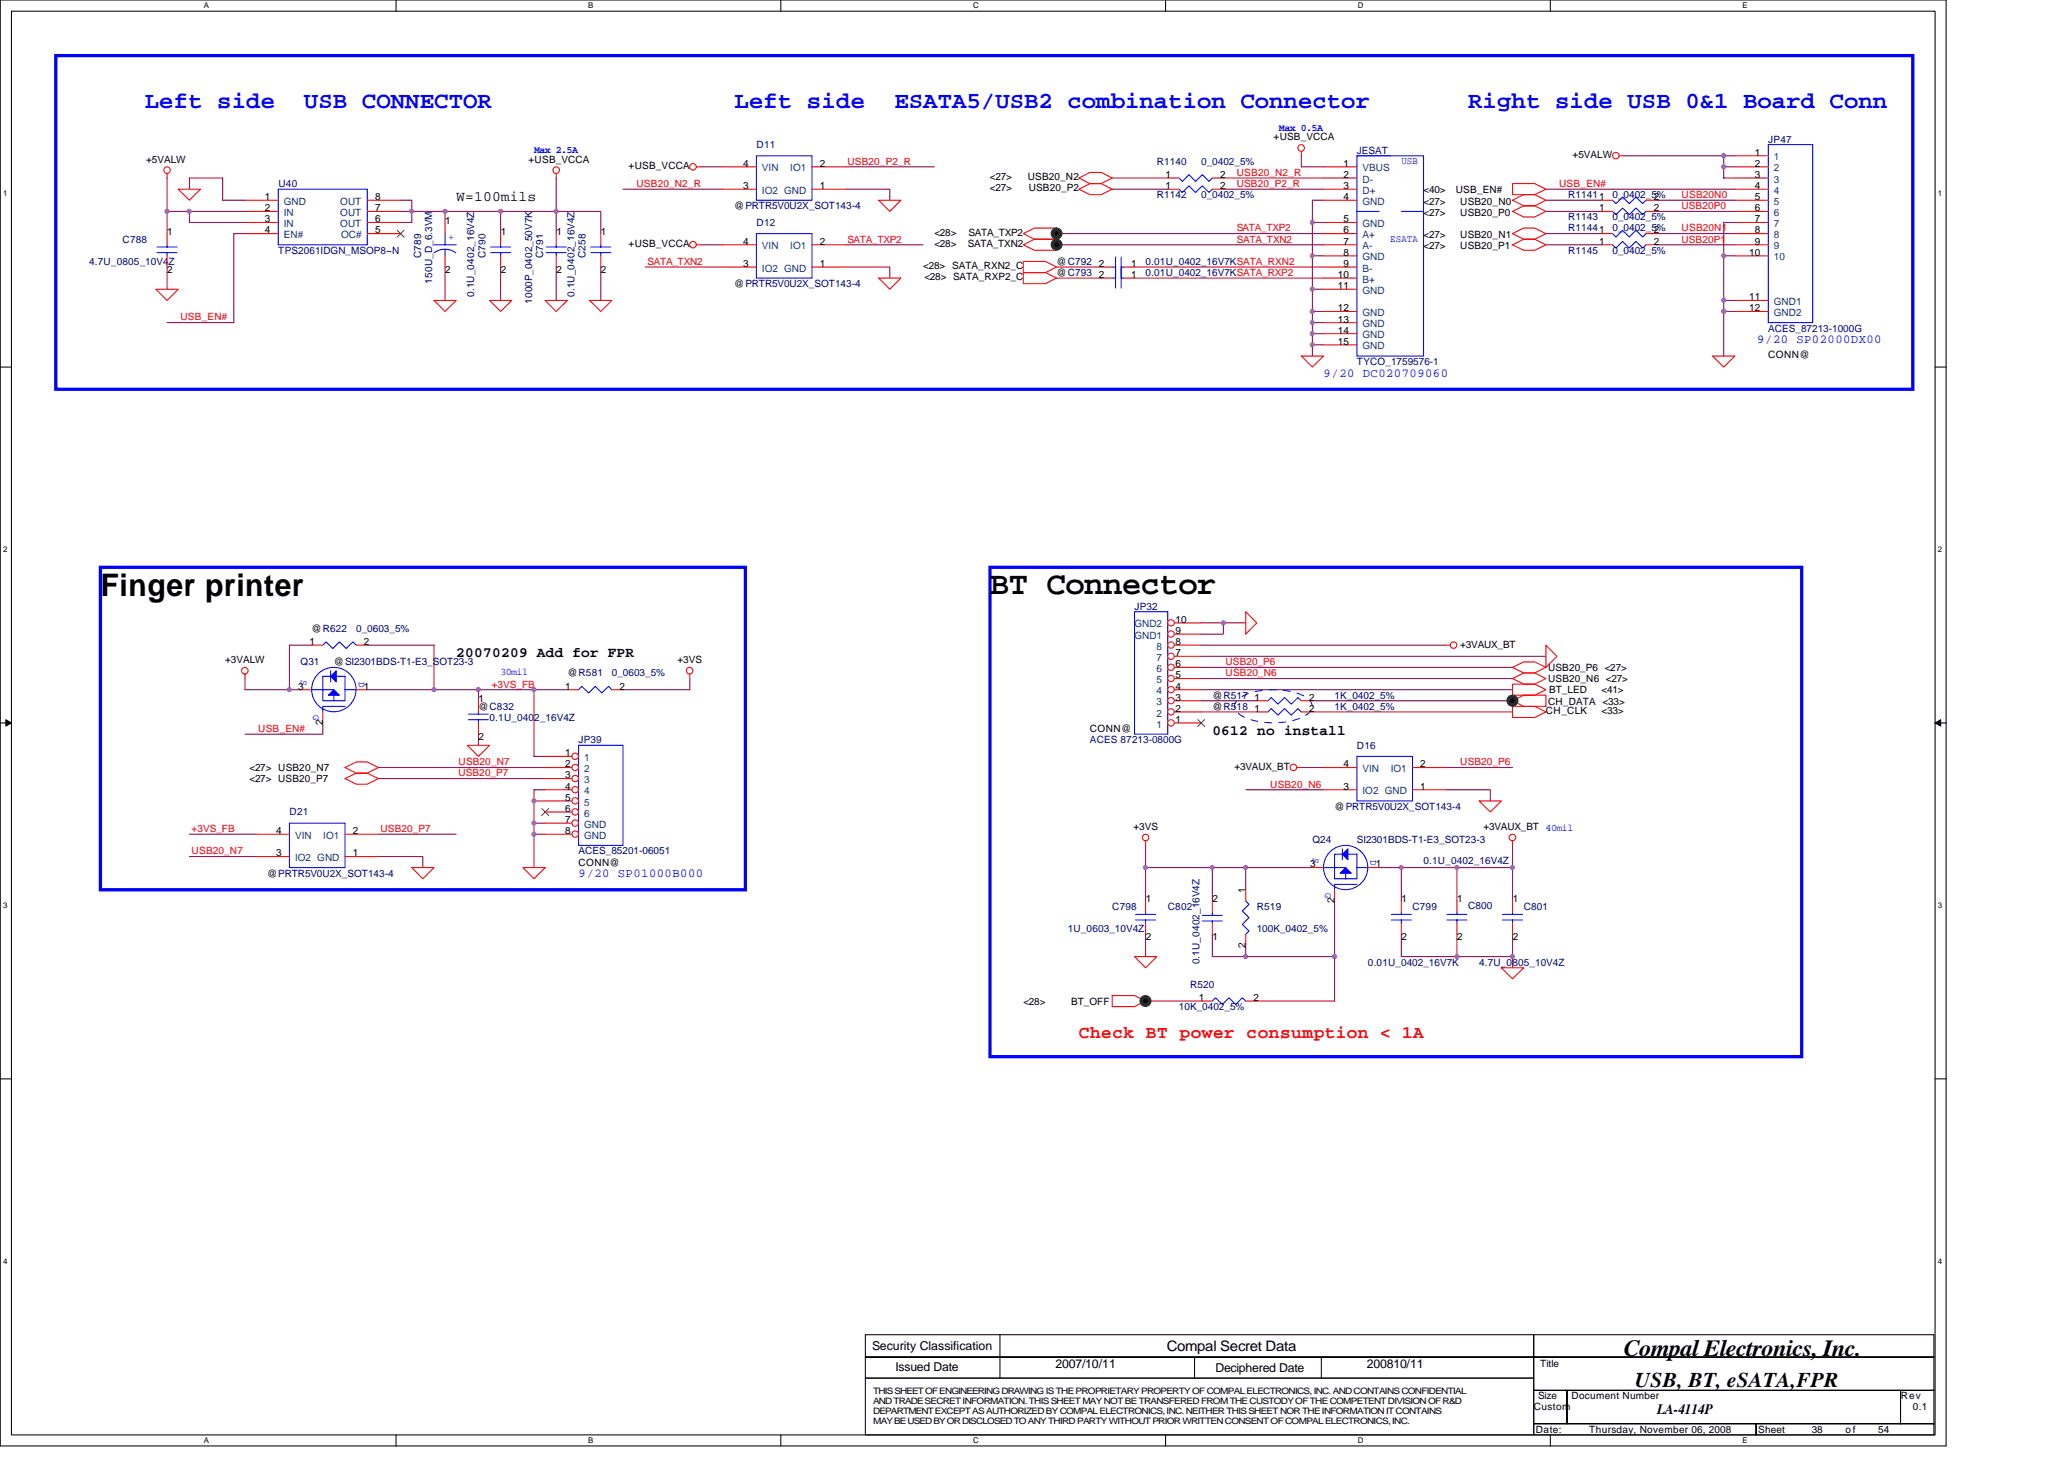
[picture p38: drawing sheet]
<svg xmlns="http://www.w3.org/2000/svg" width="297mm" height="210mm" viewBox="0 0 297 210" stroke-linecap="round" stroke-linejoin="round" font-family="sans-serif">
<defs><g id="words">
<text font-size="4.6" x="142.5" y="85.5">BT Connector</text>
<text font-size="4.5" x="14.5" y="85.8">Finger printer</text>
<g font-size="3.3" fill="#00f">
<text x="20.8" y="15.6">Left side</text>
<text x="43.7" y="15.6">USB CONNECTOR</text>
<text x="105.7" y="15.6">Left side</text>
<text x="128.7" y="15.6">ESATA5/USB2 combination Connector</text>
<text x="211.3" y="15.6">Right side USB 0&amp;1 Board Conn</text>
</g>
<text font-size="3.3" x="233.7" y="195.1">Compal Electronics, Inc.</text>
<text font-size="3" x="235.3" y="199.6">USB, BT, eSATA,FPR</text>
<text font-size="2.5" fill="#f00" x="155.3" y="149.4">Check BT power consumption &lt; 1A</text>
<g font-size="2.1">
<text x="65.7" y="28.9">W=100mils</text>
<text x="65.7" y="94.6">20070209 Add for FPR</text>
<text x="174.5" y="105.7">0612 no install</text>
<text x="167.9" y="194.4">Compal Secret Data</text>
<text x="238.5" y="203.5">LA-4114P</text>
</g>
<g font-size="1.8" fill="#00f">
<text x="252.9" y="49.4">9/20 SP02000DX00</text>
<text x="190.5" y="54.2">9/20 DC020709060</text>
<text x="83.3" y="126.2">9/20 SP01000B000</text>
</g>
<g font-size="1.8">
<text x="125.5" y="194.2">Security Classification</text>
<text x="128.9" y="197.3">Issued Date</text>
<text x="151.9" y="196.8">2007/10/11</text>
<text x="174.9" y="197.4">Deciphered Date</text>
<text x="196.7" y="196.8">200810/11</text>
</g>
<g font-size="1.4">
<text x="21" y="23.4">+5VALW</text>
<text x="76" y="23.4">+USB_VCCA</text>
<text x="106.9" y="24">4</text>
<text x="118" y="24">2</text>
<text x="183.3" y="20.2">+USB_VCCA</text>
<text x="193.4" y="24">1</text>
<text x="226.3" y="22.7">+5VALW</text>
<text x="252.6" y="22.4">1</text>
<text x="252.6" y="24">2</text>
<text x="38.1" y="28.8">1</text>
<text x="54" y="28.8">8</text>
<text x="90.5" y="24.3">+USB_VCCA</text>
<text x="106.9" y="27.2">3</text>
<text x="118" y="27.2">1</text>
<text x="142.5" y="27.5">&lt;27&gt;</text>
<text x="142.5" y="26">&lt;27&gt;</text>
<text x="147.9" y="26">USB20_N2</text>
<text x="148.1" y="27.5">USB20_P2</text>
<text x="167.7" y="27.2">1</text>
<text x="167.7" y="25.6">1</text>
<text x="175.6" y="27.2">2</text>
<text x="175.6" y="25.6">2</text>
<text x="193.4" y="25.6">2</text>
<text x="193.4" y="27.2">3</text>
<text x="193.4" y="28.8">4</text>
<text x="204.9" y="29.5">&lt;27&gt;</text>
<text x="204.9" y="27.7">&lt;40&gt;</text>
<text x="209.5" y="27.7">USB_EN#</text>
<text x="210.2" y="29.5">USB20_N0</text>
<text x="238" y="28.8">2</text>
<text x="252.6" y="25.6">3</text>
<text x="252.6" y="27.2">4</text>
<text x="252.6" y="28.8">5</text>
<text x="24.1" y="33.8">1</text>
<text x="38.1" y="30.4">2</text>
<text x="38.1" y="32">3</text>
<text x="38.1" y="33.6">4</text>
<text x="54" y="33.6">5</text>
<text x="54" y="32">6</text>
<text x="54" y="30.4">7</text>
<text x="64.1" y="32.2">1</text>
<text x="72.1" y="33.8">1</text>
<text x="80.1" y="33.8">1</text>
<text x="86.5" y="33.8">1</text>
<text x="90.5" y="35.5">+USB_VCCA</text>
<text x="105.7" y="30.1">@PRTR5V0U2X_SOT143-4</text>
<text x="106.9" y="35.2">4</text>
<text x="118" y="35.2">2</text>
<text x="134.5" y="34">&lt;28&gt;</text>
<text x="134.5" y="35.5">&lt;28&gt;</text>
<text x="139.3" y="35.5">SATA_TXN2</text>
<text x="139.4" y="34">SATA_TXP2</text>
<text x="193.4" y="32">5</text>
<text x="193.4" y="33.6">6</text>
<text x="193.4" y="35.2">7</text>
<text x="204.9" y="34.3">&lt;27&gt;</text>
<text x="204.9" y="35.9">&lt;27&gt;</text>
<text x="204.9" y="31.1">&lt;27&gt;</text>
<text x="210.2" y="34.3">USB20_N1</text>
<text x="210.2" y="35.9">USB20_P1</text>
<text x="210.2" y="31.1">USB20_P0</text>
<text x="230.1" y="30.4">1</text>
<text x="230.1" y="35.2">1</text>
<text x="238" y="30.4">2</text>
<text x="238" y="33.6">2</text>
<text x="238" y="35.2">2</text>
<text x="252.6" y="30.4">6</text>
<text x="252.6" y="32">7</text>
<text x="252.6" y="33.6">8</text>
<text x="252.6" y="35.2">9</text>
<text x="24.1" y="39.2">2</text>
<text x="64.1" y="39.2">2</text>
<text x="72.1" y="39.2">2</text>
<text x="80.1" y="39.2">2</text>
<text x="86.5" y="39.2">2</text>
<text x="105.7" y="41.3">@PRTR5V0U2X_SOT143-4</text>
<text x="106.9" y="38.4">3</text>
<text x="118" y="38.4">1</text>
<text x="132.9" y="38.7">&lt;28&gt; SATA_RXN2_C</text>
<text x="133" y="40.3">&lt;28&gt; SATA_RXP2_C</text>
<text x="152.1" y="38.1">@C792</text>
<text x="152.1" y="39.7">@C793</text>
<text x="158.1" y="38.4">2</text>
<text x="158.1" y="40">2</text>
<text x="162.8" y="38.4">1</text>
<text x="162.8" y="40">1</text>
<text x="192.5" y="40">10</text>
<text x="192.5" y="41.6">11</text>
<text x="193.4" y="36.8">8</text>
<text x="193.4" y="38.4">9</text>
<text x="251.8" y="36.8">10</text>
<text x="192.5" y="44.8">12</text>
<text x="192.5" y="46.4">13</text>
<text x="192.5" y="48">14</text>
<text x="251.8" y="43.2">11</text>
<text x="251.8" y="44.8">12</text>
<text x="192.5" y="49.6">15</text>
<text x="254.5" y="51.5">CONN@</text>
<text x="169.2" y="89.6">10</text>
<text x="32.4" y="95.4">+3VALW</text>
<text x="44.5" y="92.8">1</text>
<text x="44.8" y="90.9">@R622</text>
<text x="48" y="95.7">@SI2301BDS-T1-E3_SOT23-3</text>
<text x="52.4" y="92.8">2</text>
<text x="97.5" y="95.4">+3VS</text>
<text x="169.2" y="96">6</text>
<text x="169.2" y="94.4">7</text>
<text x="169.2" y="92.8">8</text>
<text x="169.2" y="91.2">9</text>
<text x="210.2" y="93.2">+3VAUX_BT</text>
<text x="42.9" y="99.2">3</text>
<text x="52.4" y="99.2">1</text>
<text x="68.9" y="101">1</text>
<text x="81.3" y="99.2">1</text>
<text x="81.7" y="97.3">@R581</text>
<text x="89.2" y="99.2">2</text>
<text x="169.2" y="100.8">3</text>
<text x="169.2" y="99.2">4</text>
<text x="169.2" y="97.6">5</text>
<text x="174.5" y="100.5">@R517</text>
<text x="180.5" y="100.8">1</text>
<text x="188.4" y="100.8">2</text>
<text x="222.8" y="101.5">CH_DATA &lt;33&gt;</text>
<text x="222.8" y="98.1">USB20_N6 &lt;27&gt;</text>
<text x="222.8" y="96.5">USB20_P6 &lt;27&gt;</text>
<text x="222.9" y="99.7">BT_LED</text>
<text x="230.5" y="99.7">&lt;41&gt;</text>
<text x="46.4" y="104.4" transform="rotate(-90 46.4 104.4)">2</text>
<text x="68.9" y="102.1">@C832</text>
<text x="68.9" y="106.4">2</text>
<text x="156.9" y="105.3">CONN@</text>
<text x="169.2" y="104">1</text>
<text x="169.2" y="102.4">2</text>
<text x="174.5" y="102.1">@R518</text>
<text x="180.5" y="102.4">1</text>
<text x="188.4" y="102.4">2</text>
<text x="222.5" y="102.7">CH_CLK</text>
<text x="230.5" y="102.7">&lt;33&gt;</text>
<text x="35.9" y="112.5">&lt;27&gt; USB20_P7</text>
<text x="35.9" y="110.9">&lt;27&gt; USB20_N7</text>
<text x="81.3" y="108.8">1</text>
<text x="81.3" y="110.4">2</text>
<text x="81.3" y="112">3</text>
<text x="81.3" y="113.6">4</text>
<text x="177.7" y="110.7">+3VAUX_BT</text>
<text x="193.4" y="113.6">3</text>
<text x="193.4" y="110.4">4</text>
<text x="204.4" y="110.4">2</text>
<text x="204.4" y="113.6">1</text>
<text x="39.7" y="120">4</text>
<text x="50.8" y="120">2</text>
<text x="81.3" y="118.4">7</text>
<text x="81.3" y="120">8</text>
<text x="81.3" y="115.2">5</text>
<text x="81.3" y="116.8">6</text>
<text x="163.1" y="119.4">+3VS</text>
<text x="192.1" y="116.5">@PRTR5V0U2X_SOT143-4</text>
<text x="213.5" y="119.4">+3VAUX_BT 40mil</text>
<text x="39.7" y="123.2">3</text>
<text x="50.8" y="123.2">1</text>
<text x="83.3" y="124.5">CONN@</text>
<text x="188.5" y="124.8">3</text>
<text x="198" y="124.8">1</text>
<text x="38.5" y="126.1">@PRTR5V0U2X_SOT143-4</text>
<text x="164.9" y="129.8">1</text>
<text x="174.5" y="129.8">2</text>
<text x="179.3" y="128.5" transform="rotate(-90 179.3 128.5)">1</text>
<text x="192" y="129.9" transform="rotate(-90 192 129.9)">2</text>
<text x="201.7" y="129.8">1</text>
<text x="209.7" y="129.8">1</text>
<text x="217.7" y="129.8">1</text>
<text x="164.9" y="135.2">2</text>
<text x="174.5" y="135.2">1</text>
<text x="179.3" y="136.4" transform="rotate(-90 179.3 136.4)">2</text>
<text x="201.7" y="135.2">2</text>
<text x="209.7" y="135.2">2</text>
<text x="217.7" y="135.2">2</text>
<text x="172.5" y="144">1</text>
<text x="180.4" y="144">2</text>
<text x="147.3" y="144.5">&lt;28&gt;</text>
<text x="154.2" y="144.5">BT_OFF</text>
<text x="221.7" y="196.7">Title</text>
<text x="220.7" y="202.9">Custom</text>
<text x="221.4" y="201.3">Size</text>
<text x="226.2" y="201.3">Document Number</text>
<text x="273.6" y="201.3">Rev</text>
<text x="275.3" y="202.9">0.1</text>
<text x="221" y="206.1">Date:</text>
<text x="228.7" y="206.1">Thursday, November 06, 2008</text>
<text x="253" y="206.1">Sheet</text>
<text x="260.7" y="206.1">38</text>
<text x="265.6" y="206.1">of</text>
<text x="270.3" y="206.1">54</text>
</g>
<g font-size="1.4" fill="#00f">
<text x="76.9" y="22">Max 2.5A</text>
<text x="184.1" y="18.8">Max 0.5A</text>
<text x="201.7" y="23.6">USB</text>
<text x="64.5" y="34.6">+</text>
<text x="200.1" y="34.8">ESATA</text>
<text x="43.3" y="97.8" transform="rotate(90 43.3 97.8)">S</text>
<text x="51.6" y="98.1" transform="rotate(90 51.6 98.1)">D</text>
<text x="72" y="97.2">30mil</text>
<text x="45.1" y="102.9" transform="rotate(90 45.1 102.9)">G</text>
<text x="188.9" y="123.4" transform="rotate(90 188.9 123.4)">S</text>
<text x="197.2" y="123.7" transform="rotate(90 197.2 123.7)">D</text>
<text x="190.7" y="128.5" transform="rotate(90 190.7 128.5)">G</text>
</g>
<g font-size="1.4" fill="#000080">
<text x="108.9" y="21.3">D11</text>
<text x="166.5" y="23.7">R1140</text>
<text x="172.9" y="23.7">0_0402_5%</text>
<text x="195.3" y="22.1">JESAT</text>
<text x="254.5" y="20.5">JP47</text>
<text x="40.1" y="26.9">U40</text>
<text x="166.5" y="28.5">R1142</text>
<text x="172.9" y="28.5">0_0402_5%</text>
<text x="225.7" y="28.5">R11411</text>
<text x="232.1" y="28.5">0_0402_5%</text>
<text x="17.6" y="34.9">C788</text>
<text x="108.9" y="32.5">D12</text>
<text x="225.7" y="31.7">R1143</text>
<text x="225.7" y="33.3">R11441</text>
<text x="232.1" y="31.7">0_0402_5%</text>
<text x="232.1" y="33.3">0_0402_5%</text>
<text x="12.8" y="38.1">4.7U_0805_10V4Z</text>
<text x="40" y="36.5">TPS2061IDGN_MSOP8~N</text>
<text x="60.6" y="37.1" transform="rotate(-90 60.6 37.1)">C789</text>
<text x="62.2" y="40.8" transform="rotate(-90 62.2 40.8)">150U_D_6.3VM</text>
<text x="69.9" y="37.1" transform="rotate(-90 69.9 37.1)">C790</text>
<text x="78.2" y="37.1" transform="rotate(-90 78.2 37.1)">C791</text>
<text x="84.3" y="37.1" transform="rotate(-90 84.3 37.1)">C258</text>
<text x="164.9" y="38.1">0.01U_0402_16V7KSATA_RXN2</text>
<text x="164.9" y="39.7">0.01U_0402_16V7KSATA_RXP2</text>
<text x="225.7" y="36.5">R1145</text>
<text x="232.1" y="36.5">0_0402_5%</text>
<text x="68.3" y="42.7" transform="rotate(-90 68.3 42.7)">0.1U_0402_16V4Z</text>
<text x="76.6" y="43.7" transform="rotate(-90 76.6 43.7)">1000P_0402_50V7K</text>
<text x="82.7" y="42.7" transform="rotate(-90 82.7 42.7)">0.1U_0402_16V4Z</text>
<text x="254.5" y="47.7">ACES_87213-1000G</text>
<text x="195.3" y="52.5">TYCO_1759576-1</text>
<text x="163.3" y="87.7">JP32</text>
<text x="43.3" y="95.7">Q31</text>
<text x="51.3" y="90.9">0_0603_5%</text>
<text x="88" y="97.3">0_0603_5%</text>
<text x="192.1" y="100.5">1K_0402_5%</text>
<text x="70.5" y="103.7">0.1U_0402_16V4Z</text>
<text x="83.3" y="106.9">JP39</text>
<text x="156.9" y="106.9">ACES 87213-0800G</text>
<text x="192.1" y="102.1">1K_0402_5%</text>
<text x="195.3" y="107.7">D16</text>
<text x="41.7" y="117.3">D21</text>
<text x="83.3" y="122.9">ACES_85201-06051</text>
<text x="188.9" y="121.3">Q24</text>
<text x="195.3" y="121.3">SI2301BDS-T1-E3_SOT23-3</text>
<text x="204.9" y="124.4">0.1U_0402_16V4Z</text>
<text x="160.1" y="130.9">C798</text>
<text x="168.1" y="130.9">C802</text>
<text x="180.9" y="130.9">R519</text>
<text x="203.3" y="130.9">C799</text>
<text x="211.3" y="130.7">C800</text>
<text x="219.3" y="130.9">C801</text>
<text x="153.7" y="134.1">1U_0603_10V4Z</text>
<text x="180.9" y="134.1">100K_0402_5%</text>
<text x="171.3" y="142.1">R520</text>
<text x="172.6" y="138.7" transform="rotate(-90 172.6 138.7)">0.1U_0402_16V4Z</text>
<text x="196.9" y="138.9">0.01U_0402_16V7K</text>
<text x="212.9" y="138.9">4.7U_0805_10V4Z</text>
<text x="169.7" y="145.3">10K_0402_5%</text>
</g>
<g font-size="1.4" fill="#f00">
<text x="122" y="23.7">USB20_P2_R</text>
<text x="91.6" y="26.9">USB20_N2_R</text>
<text x="178" y="26.9">USB20_P2_R</text>
<text x="178" y="25.3">USB20_N2_R</text>
<text x="224.4" y="26.9">USB_EN#</text>
<text x="242" y="28.5">USB20N0</text>
<text x="122" y="34.9">SATA_TXP2</text>
<text x="178" y="34.9">SATA_TXN2</text>
<text x="178" y="33.3">SATA_TXP2</text>
<text x="242" y="33.3">USB20N1</text>
<text x="242" y="34.9">USB20P1</text>
<text x="242" y="30.1">USB20P0</text>
<text x="93.2" y="38.1">SATA_TXN2</text>
<text x="26" y="46.1">USB_EN#</text>
<text x="176.4" y="95.7">USB20_P6</text>
<text x="70.8" y="98.9">+3VS_FB</text>
<text x="176.4" y="97.3">USB20_N6</text>
<text x="37.2" y="105.3">USB_EN#</text>
<text x="66" y="110.1">USB20_N7</text>
<text x="66" y="111.7">USB20_P7</text>
<text x="182.8" y="113.3">USB20_N6</text>
<text x="210.2" y="110.1">USB20_P6</text>
<text x="27.6" y="119.7">+3VS_FB</text>
<text x="54.8" y="119.7">USB20_P7</text>
<text x="27.6" y="122.9">USB20_N7</text>
</g>
<g font-size="1.4" fill="#004080">
<text x="255.3" y="23.1">1</text>
<text x="40.8" y="29.5">GND</text>
<text x="49" y="29.5">OUT</text>
<text x="109.7" y="27.9">IO2 GND</text>
<text x="109.7" y="24.7">VIN</text>
<text x="113.7" y="24.7">IO1</text>
<text x="196.1" y="24.7">VBUS</text>
<text x="196.1" y="26.3">D-</text>
<text x="196.1" y="27.9">D+</text>
<text x="196.1" y="29.5">GND</text>
<text x="255.3" y="24.7">2</text>
<text x="255.3" y="26.3">3</text>
<text x="255.3" y="27.9">4</text>
<text x="255.3" y="29.5">5</text>
<text x="40.8" y="31.1">IN</text>
<text x="40.8" y="32.7">IN</text>
<text x="40.8" y="34.3">EN#</text>
<text x="49" y="32.7">OUT</text>
<text x="49" y="31.1">OUT</text>
<text x="49.1" y="34.3">OC#</text>
<text x="109.7" y="35.9">VIN</text>
<text x="113.7" y="35.9">IO1</text>
<text x="196.1" y="32.7">GND</text>
<text x="196.1" y="34.3">A+</text>
<text x="196.1" y="35.9">A-</text>
<text x="255.3" y="31.1">6</text>
<text x="255.3" y="32.7">7</text>
<text x="255.3" y="34.3">8</text>
<text x="255.3" y="35.9">9</text>
<text x="109.7" y="39.1">IO2 GND</text>
<text x="196.1" y="37.5">GND</text>
<text x="196.1" y="39.1">B-</text>
<text x="196.1" y="40.7">B+</text>
<text x="255.3" y="37.5">10</text>
<text x="196.1" y="42.3">GND</text>
<text x="196.1" y="45.5">GND</text>
<text x="196.1" y="47.1">GND</text>
<text x="255.3" y="43.9">GND1</text>
<text x="255.3" y="45.5">GND2</text>
<text x="196.1" y="48.7">GND</text>
<text x="196.1" y="50.3">GND</text>
<text x="163.3" y="91.9">GND1</text>
<text x="163.3" y="90.3">GND2</text>
<text x="166.5" y="95.1">7</text>
<text x="166.5" y="93.5">8</text>
<text x="166.5" y="101.5">3</text>
<text x="166.5" y="99.9">4</text>
<text x="166.5" y="98.3">5</text>
<text x="166.5" y="96.7">6</text>
<text x="166.5" y="104.7">1</text>
<text x="166.5" y="103.1">2</text>
<text x="84.1" y="109.5">1</text>
<text x="84.1" y="111.1">2</text>
<text x="84.1" y="112.7">3</text>
<text x="196.1" y="111.1">VIN</text>
<text x="200.1" y="111.1">IO1</text>
<text x="84.1" y="119.1">GND</text>
<text x="84.1" y="114.3">4</text>
<text x="84.1" y="115.9">5</text>
<text x="84.1" y="117.5">6</text>
<text x="196.1" y="114.3">IO2 GND</text>
<text x="42.5" y="123.9">IO2 GND</text>
<text x="42.5" y="120.7">VIN</text>
<text x="46.5" y="120.7">IO1</text>
<text x="84.1" y="120.7">GND</text>
</g>
<g font-size="1.3">
<text x="125.7" y="200.5">THIS SHEET OF ENGINEERING DRAWING IS THE PROPRIETARY PROPERTY OF COMPAL ELECTRONICS, INC. AND CONTAINS CONFIDENTIAL</text>
<text x="125.7" y="202">AND TRADE SECRET INFORMATION. THIS SHEET MAY NOT BE TRANSFERED FROM THE CUSTODY OF THE COMPETENT DIVISION OF R&amp;D</text>
<text x="125.7" y="203.5">DEPARTMENT EXCEPT AS AUTHORIZED BY COMPAL ELECTRONICS, INC. NEITHER THIS SHEET NOR THE INFORMATION IT CONTAINS</text>
<text x="125.7" y="204.9">MAY BE USED BY OR DISCLOSED TO ANY THIRD PARTY WITHOUT PRIOR WRITTEN CONSENT OF COMPAL ELECTRONICS, INC.</text>
</g>
<g font-size="1.1">
<text x="29.3" y="1.2">A</text>
<text x="84.7" y="1.2">B</text>
<text x="140" y="1.2">C</text>
<text x="195.4" y="1.2">D</text>
<text x="250.8" y="1.2">E</text>
<text x=".4" y="28.2">1</text>
<text x="278.9" y="28.2">1</text>
<text x=".4" y="79.4">2</text>
<text x="278.9" y="79.4">2</text>
<text x=".4" y="130.6">3</text>
<text x="278.9" y="130.6">3</text>
<text x=".4" y="181.8">4</text>
<text x="278.9" y="181.8">4</text>
<text x="29.3" y="207.6">A</text>
<text x="84.7" y="207.6">B</text>
<text x="140" y="207.6">C</text>
<text x="195.4" y="207.6">D</text>
<text x="250.8" y="207.6">E</text>
</g>
</g></defs>
<path d="M0 0h280.1v208h-280.1zM1.6 1.6h276.9v204.8h-276.9z" fill="none" stroke="#000" stroke-width=".15"/>
<g fill="#fff">
<path d="M29.3 .2h.8v1.2h-.8z"/>
<path d="M29.3 206.6h.8v1.3h-.8z"/>
</g>
<path d="M57 0v1.6M57 206.4v1.6" fill="none" stroke="#000" stroke-width=".15"/>
<g fill="#fff">
<path d="M84.7 .2h.7v1.2h-.7z"/>
<path d="M84.7 206.6h.7v1.3h-.7z"/>
</g>
<path d="M112.4 0v1.6M112.4 206.4v1.6" fill="none" stroke="#000" stroke-width=".15"/>
<g fill="#fff">
<path d="M140 .2h.8v1.2h-.8z"/>
<path d="M140 206.6h.8v1.3h-.8z"/>
</g>
<path d="M167.7 0v1.6M167.7 206.4v1.6" fill="none" stroke="#000" stroke-width=".15"/>
<g fill="#fff">
<path d="M195.4 .2h.8v1.2h-.8z"/>
<path d="M195.4 206.6h.8v1.3h-.8z"/>
</g>
<path d="M223.1 0v1.6M223.1 206.4v1.6" fill="none" stroke="#000" stroke-width=".15"/>
<g fill="#fff">
<path d="M250.8 .2h.7v1.2h-.7z"/>
<path d="M250.8 206.6h.7v1.3h-.7z"/>
<path d="M.4 27.2h.7v1.3h-.7z"/>
<path d="M278.9 27.2h.6v1.3h-.6z"/>
<path d="M.4 78.4h.7v1.3h-.7z"/>
<path d="M278.9 78.4h.6v1.3h-.6z"/>
</g>
<path d="M0 52.8h1.6M278.5 52.8h1.6" fill="none" stroke="#000" stroke-width=".15"/>
<g fill="#fff">
<path d="M.4 129.6h.7v1.3h-.7z"/>
<path d="M278.9 129.6h.6v1.3h-.6z"/>
</g>
<path d="M0 104h1.6M278.5 104h1.6" fill="none" stroke="#000" stroke-width=".15"/>
<path d="M.8 103.5l.8 .5-.8 .5zM278.5 104l.8-.5v1z" fill="#000" stroke="#000" stroke-width=".14"/>
<g fill="#fff">
<path d="M.4 180.8h.7v1.3h-.7z"/>
<path d="M278.9 180.8h.6v1.3h-.6z"/>
</g>
<g fill="none" stroke="#000" stroke-width=".15">
<path d="M0 155.2h1.6M278.5 155.2h1.6M124.5 192h96.2v3.2h-96.2zM124.5 195.2h96.2v3.1h-96.2zM124.5 198.3h96.2v8.1h-96.2zM143.9 192v6.3M171.9 195.2v3.1M190.2 195.2v3.1M220.7 192h57.6v3.2h-57.6zM220.7 195.2h57.6v4.8h-57.6zM220.7 200h4.8v4.8h-4.8zM220.7 204.8h32v1.6h-32z"/>
<path d="M225.5 200h48v4.8h-48zM252.7 204.8h25.6v1.6h-25.6zM273.5 200h4.8v4.8h-4.8z"/>
</g>
<g fill="none" stroke="#800040" stroke-width=".15">
<path d="M24 25.6v8M24 38.4v3.2M24 30.4h11.3M27.3 27.2v-1.6h4.7v3.2h3.3M27.3 30.4v1.6h8M35.3 33.6h-1.6v12.8h-9.7M57.7 30.4h28.8v3.2M57.7 28.8h1.6v3.2h-1.6M64 30.4v1.6M64 38.4v4.8M72 30.4v3.2M72 38.4v4.8"/>
<path d="M80 25.6v8M80 38.4v4.8M86.5 38.4v4.8M89.7 27.2h14.4M92.9 38.4h11.2M100.9 24h3.2M100.9 35.2h3.2M121.7 27.2h6.4v1.6M121.7 38.4h6.4v1.6M121.7 24h12.8M121.7 35.2h11.2M152.1 35.2h38.4"/>
<path d="M152.1 33.6h38.4M152.1 38.4h6.4M160.1 27.2h8M160.1 25.6h8M163.3 38.4h27.2M176.1 27.2h14.4M176.1 25.6h14.4M187.3 22.4v1.6h3.2M188.9 32v4.8h1.6M188.9 32h1.6M188.9 36.8v4.8M190.5 28.8h-1.6v3.2"/>
<path d="M222.5 27.2h27.2M222.5 35.2h8M222.5 30.4h8M222.5 28.8h8M222.5 33.6h8M233.7 22.4h16M238.5 35.2h11.2M238.5 30.4h11.2M238.5 28.8h11.2M238.5 33.6h11.2M248.1 22.4v1.6h1.6M248.1 24v1.6h1.6"/>
<path d="M248.1 36.8h1.6M249.7 32h-1.6v19.2M152.1 40h6.4M163.3 40h27.2M188.9 41.6v3.2h1.6M188.9 44.8v1.6h1.6M188.9 46.4v1.6h1.6M188.9 48v1.6h1.6M188.9 49.6v1.6M188.9 41.6h1.6M248.1 43.2h1.6M248.1 44.8h1.6"/>
<path d="M35.3 97.6v1.6h8M44.8 92.8h-3.1v6.4M52.8 99.2h28.9M52.8 92.8h9.7v6.4M68.9 99.2v1.6M76.9 99.2v9.6h1.6M99.3 97.6v1.6h-9.6M172.9 89.6h3.2v1.6h-3.2M172.9 99.2h44.8M172.9 94.4h49.6M172.9 92.8h35.2M172.9 96h44.8"/>
<path d="M172.9 97.6h44.8M176.1 89.6h3.2M46.5 104v1.6h-11.2M54.5 110.4h24M54.5 112h24M68.9 105.6v1.6M76.9 115.2v3.2h1.6M76.9 118.4v1.6h1.6M78.5 113.6h-1.6v1.6h1.6M172.9 100.8h8M172.9 102.4h8M179.3 113.6h11.2"/>
<path d="M187.3 110.4h3.2M188.9 100.8h28.8M188.9 102.4h28.8M208.1 113.6h6.4v1.6M208.1 110.4h9.6M27.3 120h9.5M27.3 123.2h9.5M54.5 123.2h6.4v1.6M54.5 120h11.2M76.9 120v4.8M164.9 124.8h9.6v4.8M164.9 121.6v8"/>
<path d="M164.9 134.4v3.2M174.5 134.4v3.2h4.8M174.5 124.8h14.4M179.3 124.8v3.2M179.3 136v1.6M179.3 137.6h12.8M192.1 129.6v14.4h-11.2M198.5 124.8h19.2M201.7 134.4v3.2h16M201.7 124.8v4.8M209.7 124.8v4.8M209.7 134.4v3.2"/>
<path d="M217.7 121.6v8M217.7 134.4v4.8M164.9 144h8"/>
</g>
<g fill="none" stroke="#f00" stroke-width=".15">
<path d="M24 25v.6M25.7 27.2h3.1l-1.5 1.6zM80 25v.6M100.2 24h.7M100.2 35.2h.7M126.5 28.8h3.2l-1.6 1.6zM147.3 37.6h3.2l1.6 .8-1.6 .8h-3.2zM147.3 39.2h3.2l1.6 .8-1.6 .8h-3.2zM147.3 33.6l1.6-.8h3.2v1.6h-3.2zM147.3 35.2l1.6-.8h3.2v1.6h-3.2zM155.3 25.6l1.6-.8h1.6l1.6 .8-1.6 .8h-1.6zM155.3 27.2l1.6-.8h1.6l1.6 .8-1.6 .8h-1.6z"/>
<path d="M168.1 27.2h1.6M174.5 27.2h1.6M187.3 21.8v.6M217.7 26.4h3.2l1.6 .8-1.6 .8h-3.2zM217.7 33.6l1.6-.8h1.6l1.6 .8-1.6 .8h-1.6zM217.7 35.2l1.6-.8h1.6l1.6 .8-1.6 .8h-1.6zM217.7 28.8l1.6-.8h1.6l1.6 .8-1.6 .8h-1.6zM217.7 30.4l1.6-.8h1.6l1.6 .8-1.6 .8h-1.6zM233 22.4h.7M22.5 41.6h3.2l-1.7 1.6zM62.5 43.2h3.2l-1.7 1.6zM70.5 43.2h3.2l-1.7 1.6z"/>
<path d="M78.5 43.2h3.2l-1.7 1.6zM84.9 43.2h3.2l-1.6 1.6zM126.5 40h3.2l-1.6 1.6zM187.3 51.2h3.2l-1.6 1.6zM246.5 51.2h3.2l-1.6 1.6zM35.3 97v.6M99.3 97v.6M179.3 88l1.6 1.6-1.6 1.6zM208.1 92.8h.6M217.7 98.4h3.2l1.6 .8-1.6 .8h-3.2zM217.7 97.6l1.6-.8h1.6l1.6 .8-1.6 .8h-1.6zM217.7 96l1.6-.8h1.6l1.6 .8-1.6 .8h-1.6z"/>
<path d="M222.5 92.8l1.6 1.6-1.6 1.6zM49.7 112l1.6-.8h1.5l1.7 .8-1.7 .8h-1.5zM49.7 110.4l1.6-.8h1.5l1.7 .8-1.7 .8h-1.5zM67.3 107.2h3.2l-1.6 1.6zM68.9 100.8v1.6M68.9 104v1.6M186.6 110.4h.7M212.9 115.2h3.2l-1.6 1.6zM217.7 100.8l1.6-.8h3.2v1.6h-3.2zM217.7 101.6h3.2l1.6 .8-1.6 .8h-3.2zM59.3 124.8h3.2l-1.6 1.6zM75.3 124.8h3.2l-1.6 1.6z"/>
<path d="M163.3 137.6h3.2l-1.6 1.6zM164.9 121v.6M179.3 128v1.6M179.3 134.4v1.6M216.1 139.2h3.2l-1.6 1.6zM217.7 121v.6M160.1 143.2h3.2l1.6 .8-1.6 .8h-3.2z"/>
<circle cx="24" cy="24.5" r=".47"/>
<circle cx="80" cy="24.5" r=".47"/>
<circle cx="99.7" cy="24" r=".47"/>
<circle cx="99.7" cy="35.2" r=".47"/>
<circle cx="187.3" cy="21.3" r=".47"/>
<circle cx="232.5" cy="22.4" r=".47"/>
<circle cx="35.2" cy="96.5" r=".47"/>
<circle cx="99.2" cy="96.5" r=".47"/>
<circle cx="209.2" cy="92.8" r=".47"/>
<circle cx="186.1" cy="110.4" r=".47"/>
<circle cx="164.9" cy="120.5" r=".47"/>
<circle cx="217.7" cy="120.5" r=".48"/>
</g>
<g fill="#008000" stroke="#008000" stroke-width=".15">
<circle cx="217.7" cy="100.8" r=".8"/>
<circle cx="164.9" cy="144" r=".79"/>
<circle cx="152.1" cy="35.2" r=".78"/>
<circle cx="152.1" cy="33.6" r=".79"/>
</g>
<g fill="#000" stroke="#008000" stroke-width=".15">
<circle cx="152.1" cy="33.6" r=".39"/>
<circle cx="152.1" cy="35.2" r=".4"/>
<circle cx="217.7" cy="100.8" r=".39"/>
<circle cx="164.9" cy="144" r=".41"/>
</g>
<path d="M8 8h267.3v48h-267.3zM14.5 81.6h92.8v46.4h-92.8zM142.5 81.6h116.8v70.4h-116.8z" fill="none" stroke="#00f" stroke-width=".47"/>
<path d="M178 100.8a6.6 6.6 0 0 1 4.3-1.5 9.9 9.9 0 0 1 5.8 1.1 1.32 1.32 0 0 1 .7 1.2 1.32 1.32 0 0 1-.7 1.2 10.3 10.3 0 0 1-7.7 .9 4.1 4.1 0 0 1-2.6-1.7l-.1-.4 .1-.4z" fill="none" stroke="#00f" stroke-width=".14" stroke-dasharray="1 1 1 1 1 1 1 1"/>
<path d="M169.7 27.2l.5 .5 .9-1 1 1 .9-1 1 1 .5-.5M67.4 103.5h2.9M67.4 102.7h2.9M68.9 102.4v.3M68.9 103.5v.5M83.3 107.2h6.4v14.4h-6.4zM179.3 129.6l.4 .5-.9 1 .9 .9-.9 1 .9 .9-.4 .5" fill="none" stroke="#00f" stroke-width=".15"/>
<circle cx="82.8" cy="118.4" r=".46" fill="#fff" stroke="#f00" stroke-width=".15"/>
<path d="M78.5 118.4h3.8" fill="none" stroke="#f00" stroke-width=".15"/>
<circle cx="82.8" cy="120" r=".46" fill="#fff" stroke="#f00" stroke-width=".15"/>
<path d="M78.5 120h3.8" fill="none" stroke="#f00" stroke-width=".15"/>
<circle cx="82.8" cy="108.8" r=".46" fill="#fff" stroke="#f00" stroke-width=".15"/>
<path d="M78.5 108.8h3.8" fill="none" stroke="#f00" stroke-width=".15"/>
<circle cx="82.8" cy="110.4" r=".46" fill="#fff" stroke="#f00" stroke-width=".15"/>
<path d="M78.5 110.4h3.8" fill="none" stroke="#f00" stroke-width=".15"/>
<circle cx="82.8" cy="112" r=".46" fill="#fff" stroke="#f00" stroke-width=".15"/>
<path d="M78.5 112h3.8" fill="none" stroke="#f00" stroke-width=".15"/>
<circle cx="82.8" cy="113.6" r=".46" fill="#fff" stroke="#f00" stroke-width=".15"/>
<path d="M78.5 113.6h3.8" fill="none" stroke="#f00" stroke-width=".15"/>
<circle cx="82.8" cy="115.2" r=".46" fill="#fff" stroke="#f00" stroke-width=".15"/>
<path d="M78.5 115.2h3.8" fill="none" stroke="#f00" stroke-width=".15"/>
<circle cx="82.8" cy="116.8" r=".46" fill="#fff" stroke="#f00" stroke-width=".15"/>
<g fill="none" stroke="#f00" stroke-width=".15">
<path d="M24 33.6v1.6M24 36.8v1.6M86.5 33.6v1.6M86.5 36.8v1.6M104.1 35.2h4.8M104.1 38.4h4.8M116.9 35.2h4.8M116.9 38.4h4.8M158.5 38.4h1.6M161.7 38.4h1.6M168.1 25.6h1.6M174.5 25.6h1.6"/>
<path d="M190.5 25.6h4.8M190.5 28.8h4.8M190.5 24h4.8M190.5 27.2h4.8M190.5 32h4.8M190.5 33.6h4.8M190.5 35.2h4.8M190.5 36.8h4.8M190.5 38.4h4.8M230.5 28.8h1.6M236.9 28.8h1.6M190.5 40h4.8"/>
<path d="M190.5 41.6h4.8M190.5 44.8h4.8M190.5 46.4h4.8M190.5 48h4.8M190.5 49.6h4.8M81.7 99.2h1.6M88.1 99.2h1.6M78.5 116.8h3.8M180.9 102.4h1.6M180.9 100.8h1.6M187.3 102.4h1.6M187.3 100.8h1.6"/>
<path d="M174.5 129.6v1.6M174.5 132.8v1.6M188.9 124.8h1.6M192.1 128v1.6M196.9 124.8h1.6"/>
</g>
<path d="M78 116.3l1 1M78.9 116.3l-.9 1" fill="none" stroke="#804000" stroke-width=".14"/>
<g fill="none" stroke="#00f" stroke-width=".15">
<path d="M22.6 36.3h2.9M22.6 35.5h2.9M24 35.2v.3M24 36.3v.5M85 36.3h2.9M85 35.5h2.9M86.5 35.2v.3M86.5 36.3v.5M108.9 33.6h8v6.4h-8zM160.1 38.4h.4M160.5 37v2.9M161.4 38.4h.3"/>
<path d="M161.4 37v2.9M169.7 25.6l.5 .5 .9-1 1 1 .9-1 1 1 .5-.5M195.3 22.4h9.6v28.8h-9.6zM195.3 22.4h4.8M195.3 30.4h3.2M201.7 30.4h3.2M232.1 28.8l.5 .5 .9-1 1 1 .9-1 1 1 .5-.5M83.3 99.2l.4-.5 1 1 1-1 .9 1 1-1 .5 .5M163.3 88h4.8v17.6h-4.8zM182.5 102.4l.4-.5 1 1 1-1 .9 1 1-1 .5 .5M182.5 100.8l.4-.4 1 .9 1-.9 .9 .9 1-.9 .5 .4M173 131.7h2.9"/>
<path d="M173 132.5h2.9M174.5 131.2v.5M174.5 132.5v.3M190.5 124.8h1.7M193.2 122.1v1.6M193.2 122.9h-1.1v1.9M193.7 124.8h-1.6v1.6h3.2v-1.6M193.7 125.6v.8M194 122.9h1.3v1.9M195.3 127.2h-3.2v.8M195.3 124.8h1.6"/>
<circle cx="193.7" cy="124.8" r="3.2"/>
</g>
<g fill="#00f" stroke="#00f" stroke-width=".15">
<path d="M193.7 124.8l.8 .8h-1.6z" fill-rule="evenodd"/>
<path d="M193.2 122.9l.8-.8v1.6z" fill-rule="evenodd"/>
</g>
<circle cx="168.5" cy="104" r=".46" fill="#fff" stroke="#f00" stroke-width=".15"/>
<path d="M169 104h3.9" fill="none" stroke="#f00" stroke-width=".15"/>
<path d="M172.4 103.5l1 1M173.4 103.5l-1 1" fill="none" stroke="#804000" stroke-width=".14"/>
<circle cx="168.5" cy="102.4" r=".46" fill="#fff" stroke="#f00" stroke-width=".15"/>
<path d="M169 102.4h3.9" fill="none" stroke="#f00" stroke-width=".15"/>
<circle cx="168.5" cy="100.8" r=".46" fill="#fff" stroke="#f00" stroke-width=".15"/>
<path d="M169 100.8h3.9" fill="none" stroke="#f00" stroke-width=".15"/>
<circle cx="168.5" cy="99.2" r=".46" fill="#fff" stroke="#f00" stroke-width=".15"/>
<path d="M169 99.2h3.9" fill="none" stroke="#f00" stroke-width=".15"/>
<circle cx="168.5" cy="97.6" r=".46" fill="#fff" stroke="#f00" stroke-width=".15"/>
<path d="M169 97.6h3.9" fill="none" stroke="#f00" stroke-width=".15"/>
<circle cx="168.5" cy="96" r=".46" fill="#fff" stroke="#f00" stroke-width=".15"/>
<path d="M169 96h3.9" fill="none" stroke="#f00" stroke-width=".15"/>
<circle cx="168.5" cy="94.4" r=".46" fill="#fff" stroke="#f00" stroke-width=".15"/>
<path d="M169 94.4h3.9" fill="none" stroke="#f00" stroke-width=".15"/>
<circle cx="168.5" cy="92.8" r=".46" fill="#fff" stroke="#f00" stroke-width=".15"/>
<path d="M169 92.8h3.9" fill="none" stroke="#f00" stroke-width=".15"/>
<circle cx="168.5" cy="91.2" r=".46" fill="#fff" stroke="#f00" stroke-width=".15"/>
<path d="M169 91.2h3.9" fill="none" stroke="#f00" stroke-width=".15"/>
<circle cx="168.5" cy="89.6" r=".46" fill="#fff" stroke="#f00" stroke-width=".15"/>
<g fill="none" stroke="#f00" stroke-width=".15">
<path d="M35.3 30.4h4.7M35.3 33.6h4.7M35.3 28.8h4.7M35.3 32h4.7M52.8 30.4h4.9M52.8 33.6h4.9M52.8 28.8h4.9M52.8 32h4.9M64 32v1.6M64 36.8v1.6M72 33.6v1.6M72 36.8v1.6"/>
<path d="M80 33.6v1.6M80 36.8v1.6M104.1 24h4.8M104.1 27.2h4.8M116.9 24h4.8M116.9 27.2h4.8M230.5 30.4h1.6M230.5 33.6h1.6M230.5 35.2h1.6M236.9 30.4h1.6M236.9 33.6h1.6M236.9 35.2h1.6"/>
<path d="M249.7 30.4h4.8M249.7 33.6h4.8M249.7 28.8h4.8M249.7 32h4.8M249.7 22.4h4.8M249.7 24h4.8M249.7 25.6h4.8M249.7 27.2h4.8M249.7 35.2h4.8M249.7 36.8h4.8M158.5 40h1.6M161.7 40h1.6"/>
<path d="M249.7 43.2h4.8M249.7 44.8h4.8M43.3 99.2h1.5M44.8 92.8h1.7M51.3 99.2h1.5M51.3 92.8h1.5M169 89.6h3.9M46.5 102.4v1.6M190.5 113.6h4.8M190.5 110.4h4.8M203.3 113.6h4.8M203.3 110.4h4.8"/>
<path d="M36.8 123.2h4.9M36.8 120h4.9M49.7 123.2h4.8M49.7 120h4.8M164.9 129.6v1.6M164.9 132.8v1.6M201.7 129.6v1.6M201.7 132.8v1.6M209.7 129.6v1.6M209.7 132.8v1.6M217.7 129.6v1.6M217.7 132.8v1.6"/>
<path d="M172.9 144h1.6M179.3 144h1.6"/>
</g>
<g fill="none" stroke="#00f" stroke-width=".15">
<path d="M40 27.2h12.8v8h-12.8zM62.5 35.2h3.2M62.5 36.4a2.59 2.59 0 0 1 3.1 0M64 33.6v1.6M64 35.9v.9M70.6 36.3h2.9M70.6 35.5h2.9M72 35.2v.3M72 36.3v.5M78.6 36.3h2.9M78.6 35.5h2.9M80 35.2v.3"/>
<path d="M80 36.3v.5M108.9 22.4h8v6.4h-8zM160.5 38.6v2.8M161.4 38.6v2.8M232.1 30.4l.5 .5 .9-1 1 1 .9-1 1 1 .5-.5M232.1 33.6l.5 .5 .9-1 1 1 .9-1 1 1 .5-.5M232.1 35.2l.5 .5 .9-1 1 1 .9-1 1 1 .5-.5M254.5 20.8h6.4v25.6h-6.4zM160.1 40h.4M161.4 40h.3M44.8 99.2h1.8M46.5 92.8l.4-.4 1 .9 .9-.9 1 .9 1-.9 .5 .4"/>
<path d="M47.6 96.5v1.6M47.6 97.3h-1.1v1.9M48 99.2h-1.5v1.6h3.2v-1.6M48.4 97.3h1.3v1.9M49.7 99.2h1.6M41.7 118.4h8v6.4h-8zM48 100v.8M49.7 101.6h-3.2v.8M195.3 108.8h8v6.4h-8zM163.4 132.4h2.9M163.4 131.6h2.9M164.9 131.2v.4"/>
<path d="M164.9 132.4v.4M200.2 132.4h2.9M200.2 131.6h2.9M201.7 131.2v.4M201.7 132.4v.4M208.2 132.4h2.9M208.2 131.6h2.9M209.7 131.2v.4M209.7 132.4v.4M216.2 132.4h2.9M216.2 131.6h2.9M217.7 131.2v.4"/>
<path d="M217.7 132.4v.4M174.5 144l.4-.4 1 .9 1-.9 .9 .9 1-.9 .5 .4"/>
<circle cx="48" cy="99.2" r="3.2"/>
</g>
<path d="M57.2 33.1l1 1M58.1 33.1l-1 1" fill="none" stroke="#804000" stroke-width=".14"/>
<g fill="#00f" stroke="#00f" stroke-width=".15">
<path d="M47.3 100l.7-.8 .8 .8z" fill-rule="evenodd"/>
<path d="M47.6 97.3l.8-.8v1.6z" fill-rule="evenodd"/>
</g>
<g fill="#f0f" stroke="#f0f" stroke-width=".15">
<circle cx="179.3" cy="124.8" r=".31"/>
<circle cx="174.5" cy="124.8" r=".31"/>
<circle cx="201.7" cy="124.8" r=".31"/>
<circle cx="192.1" cy="137.6" r=".31"/>
<circle cx="217.7" cy="124.8" r=".31"/>
<circle cx="209.7" cy="124.8" r=".31"/>
<circle cx="217.7" cy="137.6" r=".31"/>
<circle cx="209.7" cy="137.6" r=".31"/>
<circle cx="27.2" cy="30.4" r=".31"/>
<circle cx="59.2" cy="30.4" r=".31"/>
<circle cx="24" cy="30.4" r=".31"/>
<circle cx="64.1" cy="30.4" r=".31"/>
<circle cx="80.1" cy="30.4" r=".31"/>
<circle cx="72.1" cy="30.4" r=".31"/>
<circle cx="248.1" cy="44.8" r=".31"/>
<circle cx="248.1" cy="43.2" r=".32"/>
<circle cx="248.1" cy="22.4" r=".31"/>
<circle cx="248.1" cy="36.8" r=".31"/>
<circle cx="248.1" cy="24" r=".32"/>
<circle cx="76.8" cy="115.2" r=".32"/>
<circle cx="76.8" cy="118.4" r=".31"/>
<circle cx="76.8" cy="120" r=".32"/>
<circle cx="76.8" cy="99.2" r=".32"/>
<circle cx="68.8" cy="99.2" r=".32"/>
<circle cx="62.4" cy="99.2" r=".32"/>
<circle cx="41.6" cy="99.2" r=".32"/>
<circle cx="188.9" cy="36.8" r=".31"/>
<circle cx="188.8" cy="32" r=".32"/>
<circle cx="188.9" cy="44.8" r=".31"/>
<circle cx="188.9" cy="41.6" r=".31"/>
<circle cx="188.9" cy="46.4" r=".31"/>
<circle cx="188.8" cy="48" r=".32"/>
<circle cx="188.9" cy="49.6" r=".31"/>
<circle cx="164.9" cy="124.8" r=".31"/>
<circle cx="179.3" cy="137.6" r=".31"/>
<circle cx="176.1" cy="89.6" r=".31"/>
</g>
<use href="#words"/>
</svg>
